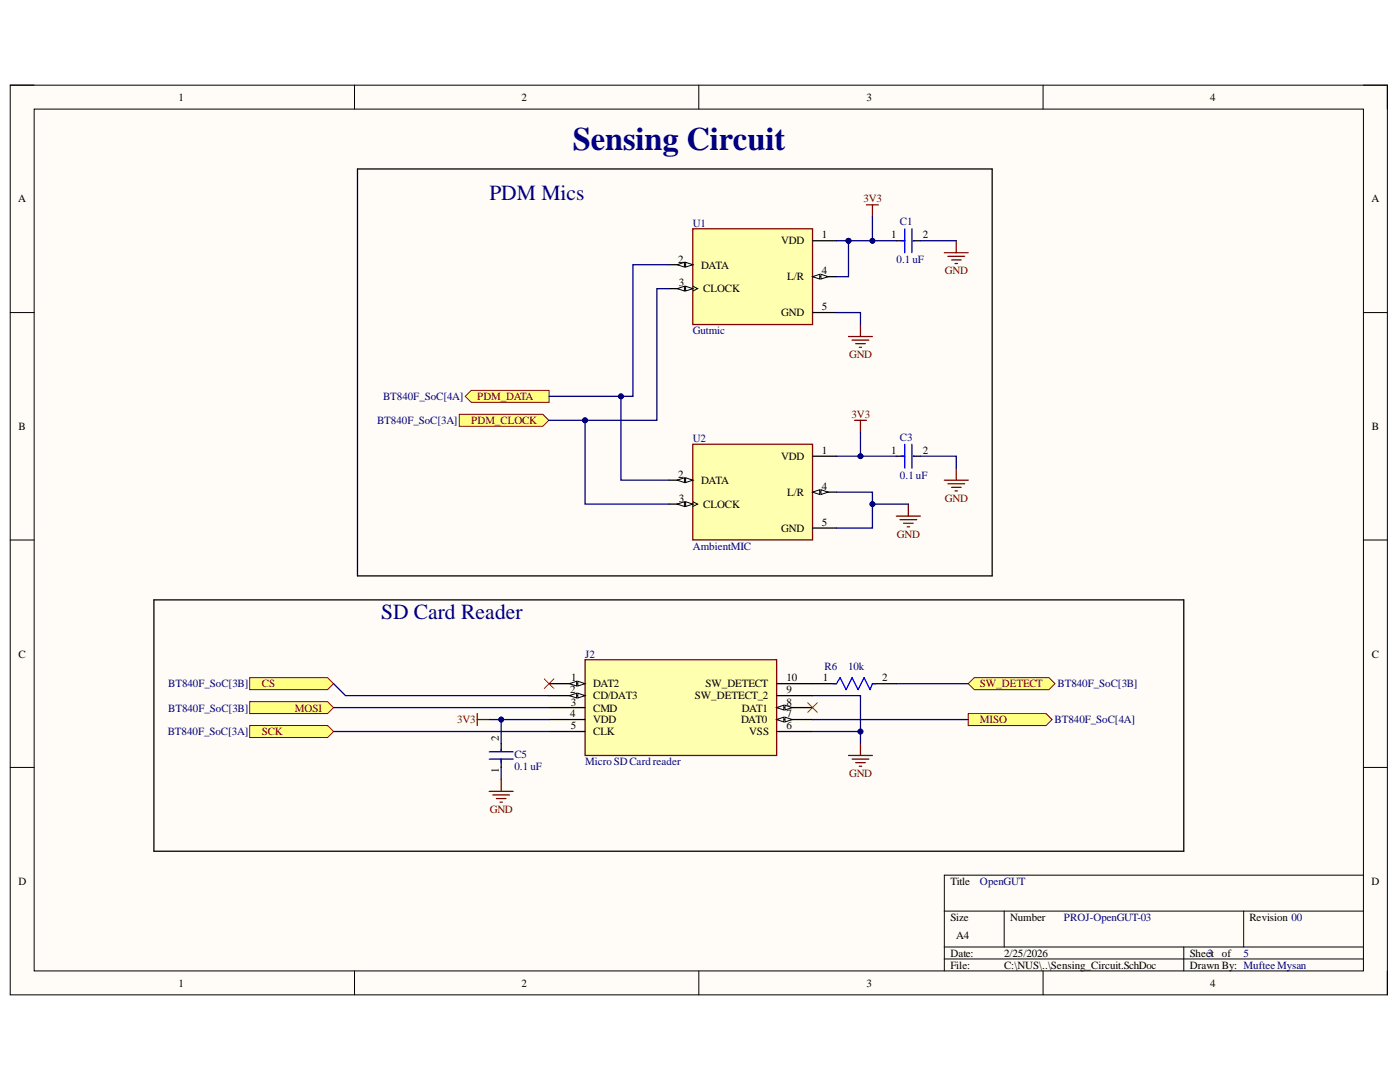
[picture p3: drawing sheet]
<svg xmlns="http://www.w3.org/2000/svg" width="279mm" height="216mm" viewBox="0 0 279 216" stroke-linecap="round" stroke-linejoin="round" font-family="sans-serif">
<defs><g id="words">
<text font-size="6.5" fill="#000080" x="114.3" y="29.9">Sensing Circuit</text>
<g font-size="4.3" fill="#000080">
<text x="97.7" y="40">PDM Mics</text>
<text x="76.1" y="123.6">SD Card Reader</text>
</g>
<g font-size="2.2">
<text x="35.6" y="20.1">1</text>
<text x="104.1" y="20.1">2</text>
<text x="172.9" y="20.1">3</text>
<text x="241.5" y="20.1">4</text>
<text x="3.6" y="40.4">A</text>
<text x="273.7" y="40.4">A</text>
<text x="164" y="47.6">1</text>
<text x="177.8" y="47.6">1</text>
<text x="184.2" y="47.6">2</text>
<text x="135.4" y="52.4">2</text>
<text x="139.9" y="53.6">DATA</text>
<text x="155.9" y="48.8">VDD</text>
<text x="135.5" y="57.1">3</text>
<text x="140.4" y="58.3">CLOCK</text>
<text x="157.1" y="56">L/R</text>
<text x="164" y="54.8">4</text>
<text x="155.9" y="63.1">GND</text>
<text x="164" y="62">5</text>
<text x="3.7" y="85.8">B</text>
<text x="273.8" y="85.8">B</text>
<text x="135.4" y="95.4">2</text>
<text x="155.9" y="91.8">VDD</text>
<text x="164" y="90.6">1</text>
<text x="177.8" y="90.6">1</text>
<text x="184.2" y="90.6">2</text>
<text x="135.5" y="100.1">3</text>
<text x="139.9" y="96.6">DATA</text>
<text x="140.4" y="101.3">CLOCK</text>
<text x="157.1" y="99">L/R</text>
<text x="164" y="97.8">4</text>
<text x="155.9" y="106.1">GND</text>
<text x="164" y="105">5</text>
<text x="3.7" y="131.2">C</text>
<text x="273.8" y="131.2">C</text>
<text x="114" y="136">1</text>
<text x="118.4" y="137.2">DAT2</text>
<text x="140.8" y="137.2">SW_DETECT</text>
<text x="156.9" y="136">10</text>
<text x="164.2" y="136">1</text>
<text x="176" y="136">2</text>
<text x="113.8" y="138.3">2</text>
<text x="113.8" y="143.2">4</text>
<text x="113.9" y="140.8">3</text>
<text x="118.4" y="139.5">CD/DAT3</text>
<text x="118.4" y="142">CMD</text>
<text x="138.7" y="139.5">SW_DETECT_2</text>
<text x="148.1" y="142">DAT1</text>
<text x="156.9" y="138.3">9</text>
<text x="156.9" y="140.8">8</text>
<text x="156.9" y="143.2">7</text>
<text x="99.5" y="147.9" transform="rotate(-90 99.5 147.9)">2</text>
<text x="113.9" y="145.5">5</text>
<text x="118.4" y="144.3">VDD</text>
<text x="118.4" y="146.7">CLK</text>
<text x="147.9" y="144.3">DAT0</text>
<text x="149.5" y="146.7">VSS</text>
<text x="156.9" y="145.5">6</text>
<text x="99.5" y="154.1" transform="rotate(-90 99.5 154.1)">1</text>
<text x="3.7" y="176.6">D</text>
<text x="189.7" y="176.6">Title</text>
<text x="273.7" y="176.6">D</text>
<text x="189.7" y="183.7">Size</text>
<text x="201.6" y="183.7">Number</text>
<text x="249.4" y="183.7">Revision 00</text>
<text x="189.7" y="190.9">Date:</text>
<text x="190.8" y="187.4">A4</text>
<text x="200.4" y="190.9">2/25/2026</text>
<text x="237.4" y="190.9">Shee3t of</text>
<text x="35.6" y="196.9">1</text>
<text x="104.1" y="196.9">2</text>
<text x="172.9" y="196.9">3</text>
<text x="189.7" y="193.3">File:</text>
<text x="200.4" y="193.3">C:\NUS\..\Sensing_Circuit.SchDoc</text>
<text x="237.4" y="193.3">Drawn By: Muftee Mysan</text>
<text x="241.5" y="196.9">4</text>
</g>
<g font-size="2.2" fill="#800000">
<text x="172.3" y="40.4">3V3</text>
<text x="188.6" y="54.8">GND</text>
<text x="169.5" y="71.5">GND</text>
<text x="95.2" y="79.9">PDM_DATA</text>
<text x="170" y="83.4">3V3</text>
<text x="94" y="84.6">PDM_CLOCK</text>
<text x="188.6" y="100.1">GND</text>
<text x="179" y="107.3">GND</text>
<text x="52.3" y="137.2">CS</text>
<text x="195.6" y="137.2">SW_DETECT</text>
<text x="58.9" y="142">MOSI</text>
<text x="52.3" y="146.7">SCK</text>
<text x="91.2" y="144.3">3V3</text>
<text x="195.6" y="144.3">MISO</text>
<text x="169.5" y="155.1">GND</text>
<text x="97.7" y="162.3">GND</text>
</g>
<g font-size="2.2" fill="#000080">
<text x="138.2" y="45.2">U1</text>
<text x="179.6" y="45">C1</text>
<text x="178.9" y="52.4">0.1 uF</text>
<text x="138.2" y="66.7">Gutmic</text>
<text x="76.4" y="79.9">BT840F_SoC[4A]</text>
<text x="75.3" y="84.6">BT840F_SoC[3A]</text>
<text x="138.2" y="88.2">U2</text>
<text x="179.6" y="88">C3</text>
<text x="179.6" y="95.6">0.1 uF</text>
<text x="138.2" y="109.7">AmbientMIC</text>
<text x="116.8" y="131.2">J2</text>
<text x="33.6" y="137.2">BT840F_SoC[3B]</text>
<text x="164.5" y="133.6">R6</text>
<text x="169.3" y="133.6">10k</text>
<text x="211.1" y="137.2">BT840F_SoC[3B]</text>
<text x="33.6" y="142">BT840F_SoC[3B]</text>
<text x="33.5" y="146.7">BT840F_SoC[3A]</text>
<text x="210.5" y="144.3">BT840F_SoC[4A]</text>
<text x="102.7" y="151.3">C5</text>
<text x="102.7" y="153.6">0.1 uF</text>
<text x="116.8" y="152.7">MicroSDCardreader</text>
<text x="195.6" y="176.6">OpenGUT</text>
<text x="212.3" y="183.7">PROJ-OpenGUT-03</text>
<text x="248.2" y="190.9">5</text>
</g>
</g></defs>
<path d="M2 17h274.9v181.5h-274.9z" fill-rule="evenodd" fill="#fffcf8"/>
<path d="M2 17h274.9v181.5h-274.9z" fill="none" stroke="#000" stroke-width=".2"/>
<path d="M6.8 21.8h265.3v171.9h-265.3z" fill-rule="evenodd" fill="#fffcf8"/>
<g fill="none" stroke="#000" stroke-width=".2">
<path d="M2 17h4.8M70.7 17v4.8M139.5 17v4.8M208.2 17v4.8M272.1 17h4.8v4.8M6.8 21.8h265.3v171.9h-265.3zM2 62.4h4.8M272.1 62.4h4.8M2 107.8h4.8M272.1 107.8h4.8M2 153.1h4.8M272.1 153.1h4.8"/>
<path d="M272.1 174.6h-83.6v19.1M70.8 193.7v4.8M139.5 193.7v4.8M188.5 181.8h83.6M188.5 189h83.6M188.5 191.4h83.6M200.4 181.8v7.2M208.2 193.7v4.8M236.3 189v4.7M248.2 181.8v7.2M276.9 193.7v4.8"/>
</g>
<g fill="none" stroke="#800000" stroke-width=".25">
<path d="M172.9 40.9h2.4M174.1 40.9v2.4M188.5 50.4h4.7M189.2 51.1h3.3M189.9 51.9h1.9M190.6 52.6h.5M190.8 48v2.4M170.5 83.9h2.4M171.7 83.9v2.4M188.5 95.8h4.7M189.2 96.5h3.3M189.9 97.2h1.9"/>
<path d="M190.6 98h.5M190.8 93.4v2.4"/>
</g>
<path d="M178.9 48h1.7M182.2 48h1.5M178.9 91h1.7M182.2 91h1.5" fill="none" stroke="#000" stroke-width=".25"/>
<path d="M179.9 48h.7M180.6 45.7v4.7M182 45.7v4.7M182.2 48h.3M179.9 91h.7M180.6 88.6v4.8M182 88.6v4.8M182.2 91h.3" fill="none" stroke="#00f" stroke-width=".25"/>
<path d="M138.3 88.6h23.9v19.2h-23.9z" fill-rule="evenodd" fill="#ffffb0"/>
<path d="M138.3 88.6h23.9v19.2h-23.9z" fill="none" stroke="#800000" stroke-width=".25"/>
<path d="M133.5 95.8h4.8" fill="none" stroke="#000" stroke-width=".25"/>
<path d="M136.8 95.3l1.5 .5-1.5 .5z" fill="#f8fcff"/>
<path d="M136.8 95.3l1.5 .5-1.5 .5z" fill="none" stroke="#000" stroke-width=".2"/>
<path d="M135.2 95.8l1.4-.5v1z" fill="#f8fcff"/>
<path d="M135.2 95.8l1.4-.5v1z" fill="none" stroke="#000" stroke-width=".2"/>
<path d="M133.5 100.6h4.8" fill="none" stroke="#000" stroke-width=".25"/>
<path d="M136.8 100.1l1.5 .5-1.5 .5z" fill="#f8fcff"/>
<path d="M136.8 100.1l1.5 .5-1.5 .5z" fill="none" stroke="#000" stroke-width=".2"/>
<path d="M135.2 100.6l1.4-.5v1z" fill="#f8fcff"/>
<path d="M135.2 100.6l1.4-.5v1zM138.3 100.1l.9 .5-.9 .5" fill="none" stroke="#000" stroke-width=".2"/>
<path d="M162.2 91h4.7M162.2 98.2h4.7" fill="none" stroke="#000" stroke-width=".25"/>
<path d="M162.2 98.2l1.4-.5v1z" fill="#f8fcff"/>
<path d="M162.2 98.2l1.4-.5v1z" fill="none" stroke="#000" stroke-width=".2"/>
<path d="M163.8 97.7l1.5 .5-1.5 .5z" fill="#f8fcff"/>
<path d="M163.8 97.7l1.5 .5-1.5 .5z" fill="none" stroke="#000" stroke-width=".2"/>
<path d="M162.2 105.4h4.7" fill="none" stroke="#000" stroke-width=".25"/>
<path d="M169.3 67.1h4.8M170.1 67.9h3.3M170.8 68.6h1.9M171.5 69.3h.5M171.7 64.8v2.3M178.9 103h4.8M179.6 103.7h3.4M180.3 104.4h1.9M181 105.1h.5M181.3 100.6v2.4" fill="none" stroke="#800000" stroke-width=".25"/>
<path d="M92.9 79.1l1.1-1.2h15.6v2.4h-15.6z" fill-rule="evenodd" fill="#ffff80"/>
<path d="M92.9 79.1l1.1-1.2h15.6v2.4h-15.6z" fill="none" stroke="#800000" stroke-width=".2"/>
<path d="M91.7 82.7h16.6l1.2 1.2-1.2 1.2h-16.6z" fill-rule="evenodd" fill="#ffff80"/>
<path d="M91.7 82.7h16.6l1.2 1.2-1.2 1.2h-16.6z" fill="none" stroke="#800000" stroke-width=".2"/>
<path d="M108.6 135.5l1.9 1.9M110.5 135.5l-1.9 1.9" fill="none" stroke="#f00" stroke-width=".2"/>
<path d="M116.8 131.6h38.2v19.1h-38.2z" fill-rule="evenodd" fill="#ffffb0"/>
<path d="M116.8 131.6h38.2v19.1h-38.2z" fill="none" stroke="#800000" stroke-width=".25"/>
<path d="M109.6 136.4h7.2" fill="none" stroke="#000" stroke-width=".25"/>
<path d="M115.3 135.9l1.5 .5-1.5 .5z" fill="#f8fcff"/>
<path d="M115.3 135.9l1.5 .5-1.5 .5z" fill="none" stroke="#000" stroke-width=".2"/>
<path d="M113.6 136.4l1.5-.5v1z" fill="#f8fcff"/>
<path d="M113.6 136.4l1.5-.5v1z" fill="none" stroke="#000" stroke-width=".2"/>
<path d="M109.6 138.8h7.2M155 136.4h7.2" fill="none" stroke="#000" stroke-width=".25"/>
<path d="M115.3 138.3l1.5 .5-1.5 .5z" fill="#f8fcff"/>
<path d="M115.3 138.3l1.5 .5-1.5 .5z" fill="none" stroke="#000" stroke-width=".2"/>
<path d="M113.6 138.8l1.5-.5v1z" fill="#f8fcff"/>
<path d="M113.6 138.8l1.5-.5v1z" fill="none" stroke="#000" stroke-width=".2"/>
<path d="M155 138.8h7.2M109.6 141.2h7.2M155 141.2h7.2" fill="none" stroke="#000" stroke-width=".25"/>
<path d="M155 141.2l1.4-.5v1z" fill="#f8fcff"/>
<path d="M155 141.2l1.4-.5v1z" fill="none" stroke="#000" stroke-width=".2"/>
<path d="M156.7 140.7l1.4 .5-1.4 .5z" fill="#f8fcff"/>
<path d="M156.7 140.7l1.4 .5-1.4 .5z" fill="none" stroke="#000" stroke-width=".2"/>
<path d="M109.6 143.6h7.2M155 143.6h7.2" fill="none" stroke="#000" stroke-width=".25"/>
<path d="M155 143.6l1.4-.5v1z" fill="#f8fcff"/>
<path d="M155 143.6l1.4-.5v1z" fill="none" stroke="#000" stroke-width=".2"/>
<path d="M156.7 143.1l1.4 .5-1.4 .5z" fill="#f8fcff"/>
<path d="M156.7 143.1l1.4 .5-1.4 .5z" fill="none" stroke="#000" stroke-width=".2"/>
<path d="M162.2 136.4h4.7M174.1 136.4h4.8M100 148.4v1.4M100 151.5v1.6M109.6 146h7.2M155 146h7.2" fill="none" stroke="#000" stroke-width=".25"/>
<path d="M166.2 136.4h.7l.8-1.2 1.2 2.4 1.1-2.4 1.2 2.4 1.2-2.4 1.2 2.4 .5-1.2h.7M97.6 151.5h4.8M97.6 150h4.8M100 149.6v.2M100 151.5v.7" fill="none" stroke="#00f" stroke-width=".25"/>
<path d="M161.2 140.2l1.9 1.9M163.1 140.2l-1.9 1.9" fill="none" stroke="#f00" stroke-width=".2"/>
<path d="M95.2 142.4v2.4M95.2 143.6h2.4M97.6 157.9h4.8M98.3 158.6h3.4M99.1 159.3h1.9M100 155.5v2.4M169.3 150.7h4.8M170.1 151.5h3.3M170.8 152.2h1.9M171.5 152.9h.5M171.7 148.4v2.3M99.8 160.1h.5" fill="none" stroke="#800000" stroke-width=".25"/>
<path d="M49.8 144.8h15.6l1.2 1.2-1.2 1.2h-15.6z" fill-rule="evenodd" fill="#ffff80"/>
<path d="M49.8 144.8h15.6l1.2 1.2-1.2 1.2h-15.6z" fill="none" stroke="#800000" stroke-width=".2"/>
<path d="M49.8 135.2h15.6l1.2 1.2-1.2 1.2h-15.6z" fill-rule="evenodd" fill="#ffff80"/>
<path d="M49.8 135.2h15.6l1.2 1.2-1.2 1.2h-15.6z" fill="none" stroke="#800000" stroke-width=".2"/>
<path d="M194.4 135.2h15l1.1 1.2-1.1 1.2h-15l-1.2-1.2z" fill-rule="evenodd" fill="#ffff80"/>
<path d="M194.4 135.2h15l1.1 1.2-1.1 1.2h-15l-1.2-1.2z" fill="none" stroke="#800000" stroke-width=".2"/>
<path d="M49.8 140h15.6l1.2 1.2-1.2 1.2h-15.6z" fill-rule="evenodd" fill="#ffff80"/>
<path d="M49.8 140h15.6l1.2 1.2-1.2 1.2h-15.6z" fill="none" stroke="#800000" stroke-width=".2"/>
<path d="M193.2 142.4h15.6l1.2 1.2-1.2 1.2h-15.6z" fill-rule="evenodd" fill="#ffff80"/>
<path d="M193.2 142.4h15.6l1.2 1.2-1.2 1.2h-15.6z" fill="none" stroke="#800000" stroke-width=".2"/>
<path d="M71.3 33.7h126.7v81.2h-126.7zM30.7 119.7h205.6v50.2h-205.6z" fill="none" stroke="#000" stroke-width=".25"/>
<path d="M138.3 45.7h23.9v19.1h-23.9z" fill-rule="evenodd" fill="#ffffb0"/>
<path d="M138.3 45.7h23.9v19.1h-23.9z" fill="none" stroke="#800000" stroke-width=".25"/>
<path d="M133.5 52.8h4.8" fill="none" stroke="#000" stroke-width=".25"/>
<path d="M136.8 52.3l1.5 .5-1.5 .5z" fill="#f8fcff"/>
<path d="M136.8 52.3l1.5 .5-1.5 .5z" fill="none" stroke="#000" stroke-width=".2"/>
<path d="M135.2 52.8l1.4-.5v1z" fill="#f8fcff"/>
<path d="M135.2 52.8l1.4-.5v1z" fill="none" stroke="#000" stroke-width=".2"/>
<path d="M133.5 57.6h4.8" fill="none" stroke="#000" stroke-width=".25"/>
<path d="M136.8 57.1l1.5 .5-1.5 .5z" fill="#f8fcff"/>
<path d="M136.8 57.1l1.5 .5-1.5 .5z" fill="none" stroke="#000" stroke-width=".2"/>
<path d="M135.2 57.6l1.4-.5v1z" fill="#f8fcff"/>
<path d="M135.2 57.6l1.4-.5v1zM138.3 57.1l.9 .5-.9 .5" fill="none" stroke="#000" stroke-width=".2"/>
<path d="M162.2 48h4.7M162.2 55.2h4.7" fill="none" stroke="#000" stroke-width=".25"/>
<path d="M162.2 55.2l1.4-.5v1z" fill="#f8fcff"/>
<path d="M162.2 55.2l1.4-.5v1z" fill="none" stroke="#000" stroke-width=".2"/>
<path d="M163.8 54.7l1.5 .5-1.5 .5z" fill="#f8fcff"/>
<path d="M163.8 54.7l1.5 .5-1.5 .5z" fill="none" stroke="#000" stroke-width=".2"/>
<path d="M162.2 62.4h4.7" fill="none" stroke="#000" stroke-width=".25"/>
<path d="M166.9 48h2.4" fill="none" stroke="#000080" stroke-width=".25"/>
<circle cx="169.3" cy="48" r=".48" fill="#000080"/>
<circle cx="169.3" cy="48" r=".48" fill="none" stroke="#000080" stroke-width=".2"/>
<path d="M169.3 48v7.2h-2.4M183.7 48h7.1" fill="none" stroke="#000080" stroke-width=".25"/>
<circle cx="169.3" cy="48" r=".48" fill="#000080"/>
<circle cx="169.3" cy="48" r=".48" fill="none" stroke="#000080" stroke-width=".2"/>
<path d="M166.9 91h12" fill="none" stroke="#000080" stroke-width=".25"/>
<circle cx="171.7" cy="91" r=".48" fill="#000080"/>
<circle cx="171.7" cy="91" r=".48" fill="none" stroke="#000080" stroke-width=".2"/>
<path d="M171.7 86.3v4.7M183.7 91h7.1v2.4" fill="none" stroke="#000080" stroke-width=".25"/>
<circle cx="171.7" cy="91" r=".48" fill="#000080"/>
<circle cx="171.7" cy="91" r=".48" fill="none" stroke="#000080" stroke-width=".2"/>
<path d="M166.9 98.2h7.2v7.2h-7.2" fill="none" stroke="#000080" stroke-width=".25"/>
<circle cx="174.1" cy="100.6" r=".48" fill="#000080"/>
<circle cx="174.1" cy="100.6" r=".48" fill="none" stroke="#000080" stroke-width=".2"/>
<path d="M174.1 100.6h7.2" fill="none" stroke="#000080" stroke-width=".25"/>
<circle cx="174.1" cy="100.6" r=".48" fill="#000080"/>
<circle cx="174.1" cy="100.6" r=".48" fill="none" stroke="#000080" stroke-width=".2"/>
<path d="M169.3 48h9.6" fill="none" stroke="#000080" stroke-width=".25"/>
<circle cx="174.1" cy="48" r=".48" fill="#000080"/>
<circle cx="174.1" cy="48" r=".48" fill="none" stroke="#000080" stroke-width=".2"/>
<circle cx="169.3" cy="48" r=".48" fill="#000080"/>
<circle cx="169.3" cy="48" r=".48" fill="none" stroke="#000080" stroke-width=".2"/>
<path d="M133.5 52.8h-7.2v26.3h-16.7" fill="none" stroke="#000080" stroke-width=".25"/>
<circle cx="123.9" cy="79.1" r=".48" fill="#000080"/>
<circle cx="123.9" cy="79.1" r=".48" fill="none" stroke="#000080" stroke-width=".2"/>
<path d="M123.9 79.1v16.7h9.6" fill="none" stroke="#000080" stroke-width=".25"/>
<circle cx="123.9" cy="79.1" r=".48" fill="#000080"/>
<circle cx="123.9" cy="79.1" r=".48" fill="none" stroke="#000080" stroke-width=".2"/>
<path d="M174.1 43.3v4.7" fill="none" stroke="#000080" stroke-width=".25"/>
<circle cx="174.1" cy="48" r=".48" fill="#000080"/>
<circle cx="174.1" cy="48" r=".48" fill="none" stroke="#000080" stroke-width=".2"/>
<path d="M66.6 136.4l2.4 2.4h40.6M97.6 143.6h12" fill="none" stroke="#000080" stroke-width=".25"/>
<circle cx="100" cy="143.6" r=".48" fill="#000080"/>
<circle cx="100" cy="143.6" r=".48" fill="none" stroke="#000080" stroke-width=".2"/>
<path d="M162.2 138.8h9.5v7.2h-9.5M66.6 146h43" fill="none" stroke="#000080" stroke-width=".25"/>
<circle cx="171.7" cy="146" r=".48" fill="#000080"/>
<circle cx="171.7" cy="146" r=".48" fill="none" stroke="#000080" stroke-width=".2"/>
<path d="M171.7 146v2.4" fill="none" stroke="#000080" stroke-width=".25"/>
<circle cx="171.7" cy="146" r=".48" fill="#000080"/>
<circle cx="171.7" cy="146" r=".48" fill="none" stroke="#000080" stroke-width=".2"/>
<path d="M100 143.6v4.8" fill="none" stroke="#000080" stroke-width=".25"/>
<circle cx="100" cy="143.6" r=".48" fill="#000080"/>
<circle cx="100" cy="143.6" r=".48" fill="none" stroke="#000080" stroke-width=".2"/>
<path d="M133.5 57.6h-2.4v26.3h-14.3M178.9 136.4h14.3M66.6 141.2h43M100 153.1v2.4M162.2 143.6h31" fill="none" stroke="#000080" stroke-width=".25"/>
<circle cx="116.8" cy="83.9" r=".48" fill="#000080"/>
<circle cx="116.8" cy="83.9" r=".48" fill="none" stroke="#000080" stroke-width=".2"/>
<path d="M109.5 83.9h7.3v16.7h16.7" fill="none" stroke="#000080" stroke-width=".25"/>
<circle cx="116.8" cy="83.9" r=".48" fill="#000080"/>
<circle cx="116.8" cy="83.9" r=".48" fill="none" stroke="#000080" stroke-width=".2"/>
<path d="M166.9 62.4h4.8v2.4" fill="none" stroke="#000080" stroke-width=".25"/>
<use href="#words"/>
</svg>
